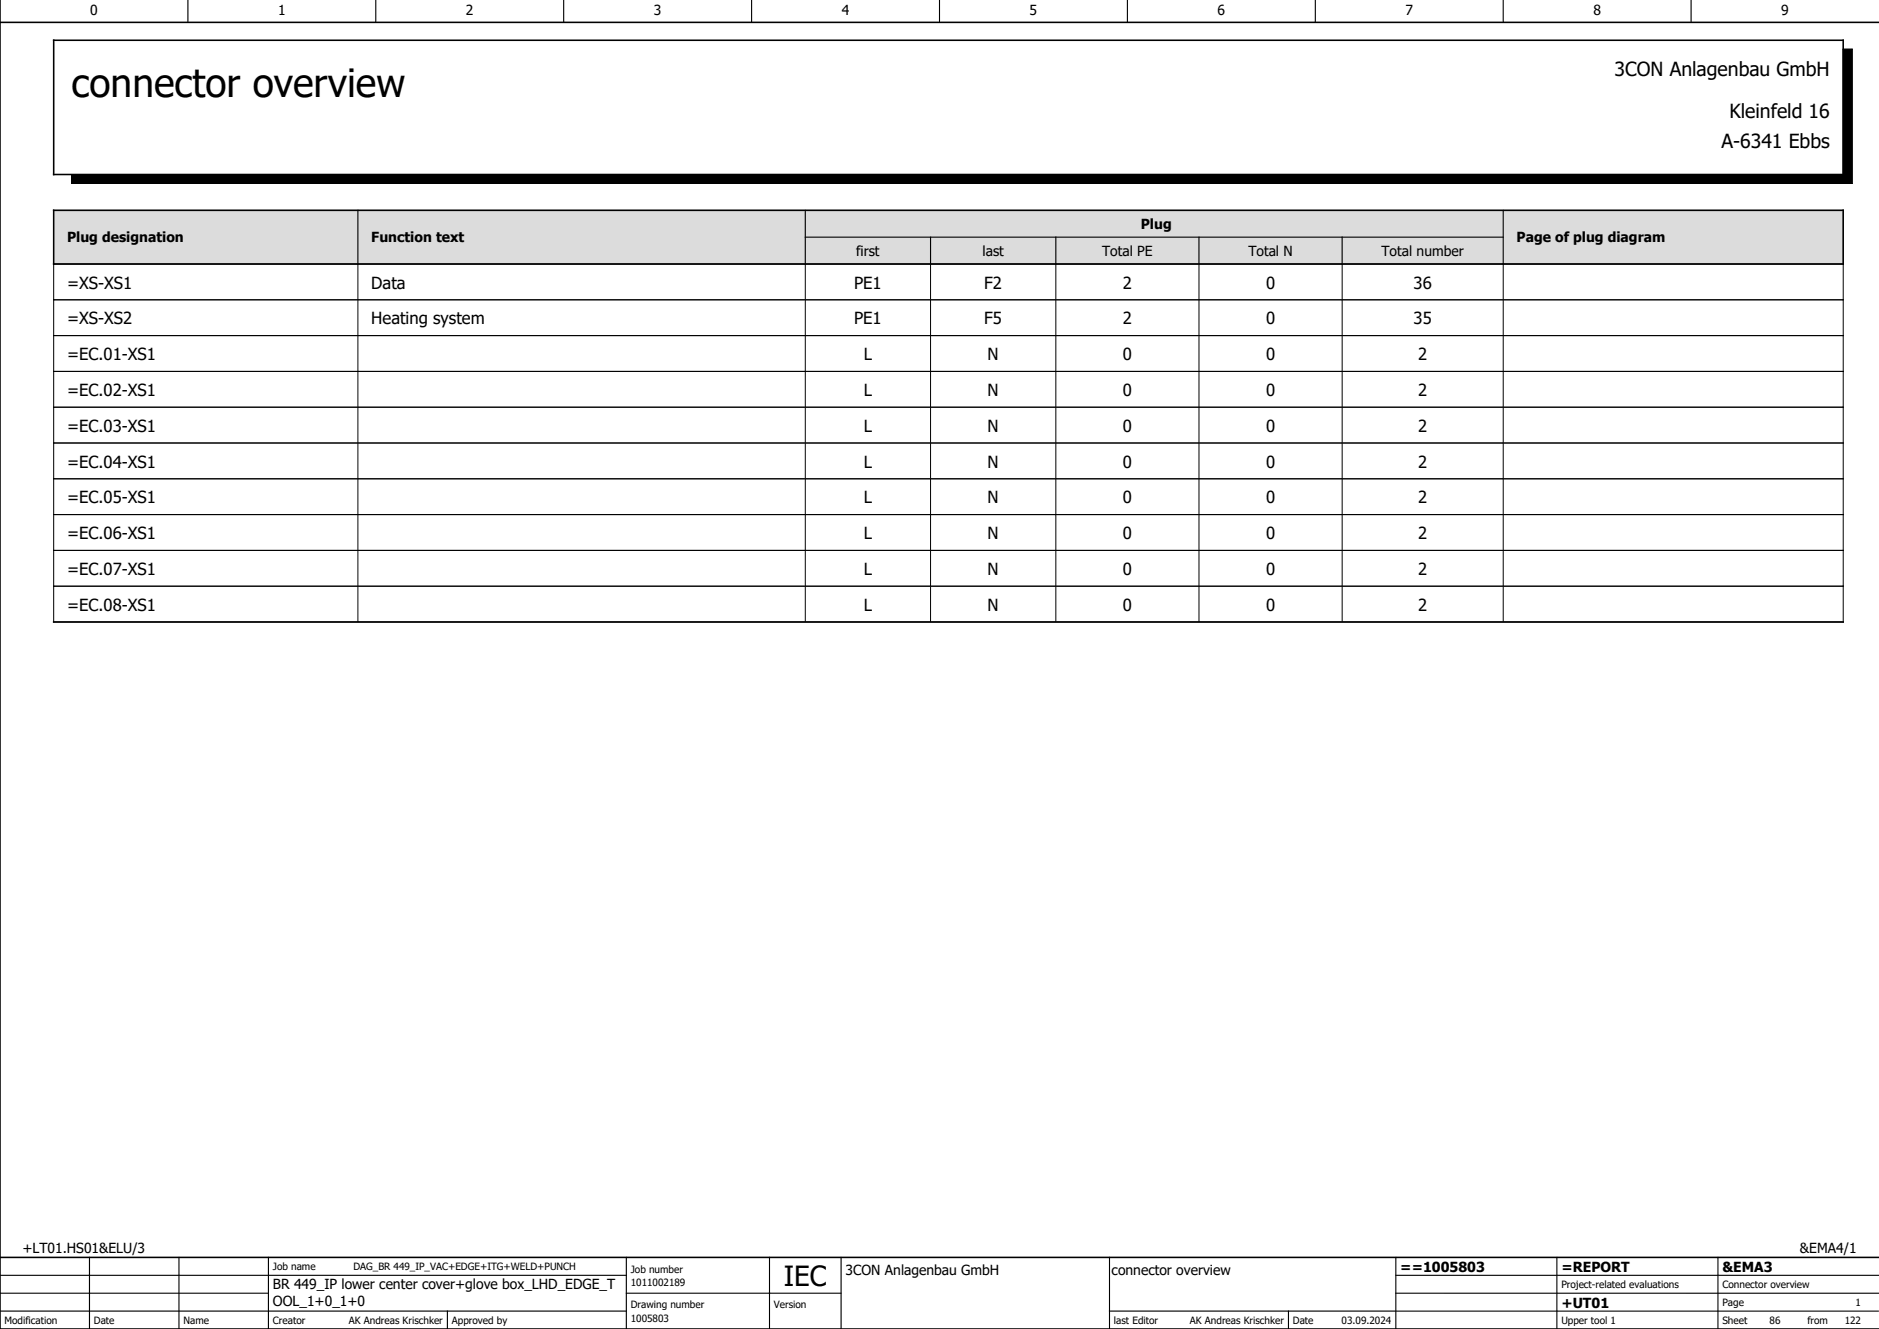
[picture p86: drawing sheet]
<svg xmlns="http://www.w3.org/2000/svg" width="420mm" height="297mm" viewBox="0 0 420 297" stroke-linecap="round" stroke-linejoin="round" font-family="sans-serif">
<defs><g id="words">
<text font-size="8.7" x="16" y="21.7">connector overview</text>
<text font-size="6.2" x="175.2" y="287.5">IEC</text>
<g font-size="4.3">
<text x="360.9" y="17">3CON Anlagenbau GmbH</text>
<text x="386.6" y="26.4">Kleinfeld 16</text>
<text x="384.8" y="33">A-6341 Ebbs</text>
</g>
<g font-size="3.7">
<text x="15" y="64.5">=XS-XS1</text>
<text x="83" y="64.5">Data</text>
<text x="190.9" y="64.5">PE1</text>
<text x="220" y="64.5">F2</text>
<text x="251" y="64.5">2</text>
<text x="283" y="64.5">0</text>
<text x="316" y="64.5">36</text>
<text x="15" y="72.5">=XS-XS2</text>
<text x="83" y="72.5">Heating system</text>
<text x="190.9" y="72.5">PE1</text>
<text x="220" y="72.5">F5</text>
<text x="251" y="72.5">2</text>
<text x="283" y="72.5">0</text>
<text x="316" y="72.5">35</text>
<text x="15" y="80.5">=EC.01-XS1</text>
<text x="193.1" y="80.5">L</text>
<text x="220.8" y="80.5">N</text>
<text x="251" y="80.5">0</text>
<text x="283" y="80.5">0</text>
<text x="317" y="80.5">2</text>
<text x="15" y="88.5">=EC.02-XS1</text>
<text x="193.1" y="88.5">L</text>
<text x="220.8" y="88.5">N</text>
<text x="251" y="88.5">0</text>
<text x="283" y="88.5">0</text>
<text x="317" y="88.5">2</text>
<text x="15" y="96.5">=EC.03-XS1</text>
<text x="193.1" y="96.5">L</text>
<text x="220.8" y="96.5">N</text>
<text x="251" y="96.5">0</text>
<text x="283" y="96.5">0</text>
<text x="317" y="96.5">2</text>
<text x="15" y="104.5">=EC.04-XS1</text>
<text x="193.1" y="104.5">L</text>
<text x="220.8" y="104.5">N</text>
<text x="251" y="104.5">0</text>
<text x="283" y="104.5">0</text>
<text x="317" y="104.5">2</text>
<text x="15" y="112.5">=EC.05-XS1</text>
<text x="193.1" y="112.5">L</text>
<text x="220.8" y="112.5">N</text>
<text x="251" y="112.5">0</text>
<text x="283" y="112.5">0</text>
<text x="317" y="112.5">2</text>
<text x="15" y="120.5">=EC.06-XS1</text>
<text x="193.1" y="120.5">L</text>
<text x="220.8" y="120.5">N</text>
<text x="251" y="120.5">0</text>
<text x="283" y="120.5">0</text>
<text x="317" y="120.5">2</text>
<text x="15" y="128.5">=EC.07-XS1</text>
<text x="193.1" y="128.5">L</text>
<text x="220.8" y="128.5">N</text>
<text x="251" y="128.5">0</text>
<text x="283" y="128.5">0</text>
<text x="317" y="128.5">2</text>
<text x="15" y="136.5">=EC.08-XS1</text>
<text x="193.1" y="136.5">L</text>
<text x="220.8" y="136.5">N</text>
<text x="251" y="136.5">0</text>
<text x="283" y="136.5">0</text>
<text x="317" y="136.5">2</text>
</g>
<g font-size="3.1">
<text x="20.2" y="3.4">0</text>
<text x="62.2" y="3.4">1</text>
<text x="104.2" y="3.4">2</text>
<text x="146.2" y="3.4">3</text>
<text x="188.2" y="3.4">4</text>
<text x="230.2" y="3.4">5</text>
<text x="272.2" y="3.4">6</text>
<text x="314.2" y="3.4">7</text>
<text x="356.2" y="3.4">8</text>
<text x="398.2" y="3.4">9</text>
<text x="255" y="51.1">Plug</text>
<text x="15" y="54.1">Plug designation</text>
<text x="83" y="54.1">Function text</text>
<text x="191.4" y="57.2">first</text>
<text x="219.6" y="57.2">last</text>
<text x="246.3" y="57.2">Total PE</text>
<text x="279" y="57.2">Total N</text>
<text x="308.8" y="57.2">Total number</text>
<text x="339" y="54.1">Page of plug diagram</text>
<text x="5" y="280">+LT01.HS01&amp;ELU/3</text>
<text x="402.3" y="280">&amp;EMA4/1</text>
<text x="189" y="285">3CON Anlagenbau GmbH</text>
<text x="248.5" y="284.9">connector overview</text>
<text x="313" y="284.2">==1005803</text>
<text x="349" y="284.2">=REPORT</text>
<text x="385" y="284.2">&amp;EMA3</text>
<text x="61" y="288">BR 449_IP lower center cover+glove box_LHD_EDGE_T</text>
<text x="61" y="291.8">OOL_1+0_1+0</text>
<text x="349" y="292.2">+UT01</text>
</g>
<g font-size="2.2">
<text x="61" y="283.9">Job name</text>
<text x="79" y="283.9">DAG_BR 449_IP_VAC+EDGE+ITG+WELD+PUNCH</text>
<text x="141" y="287.4">1011002189</text>
<text x="141" y="284.4">Job number</text>
<text x="349" y="287.9">Project-related evaluations</text>
<text x="385" y="287.9">Connector overview</text>
<text x="141" y="292.4">Drawing number</text>
<text x="173" y="292.4">Version</text>
<text x="385" y="291.9">Page</text>
<text x="414.8" y="291.9">1</text>
<text x="1" y="295.9">Modification</text>
<text x="21" y="295.9">Date</text>
<text x="41" y="295.9">Name</text>
<text x="61" y="295.9">Creator</text>
<text x="78" y="295.9">AK Andreas Krischker</text>
<text x="101" y="295.9">Approved by</text>
<text x="141" y="295.4">1005803</text>
<text x="249" y="295.9">last Editor</text>
<text x="266" y="295.9">AK Andreas Krischker</text>
<text x="289" y="295.9">Date</text>
<text x="299.9" y="295.9">03.09.2024</text>
<text x="349" y="295.9">Upper tool 1</text>
<text x="385" y="295.9">Sheet</text>
<text x="395.6" y="295.9">86</text>
<text x="404" y="295.9">from</text>
<text x="412.3" y="295.9">122</text>
</g>
</g></defs>
<g fill="none" stroke="#000" stroke-width=".25">
<path d="M42 0v5M84 0v5M126 0v5M168 0v5M210 0v5M252 0v5M294 0v5M336 0v5M378 0v5M80 47v12M180 47v12M180 53h156"/>
<path d="M208 53v6M236 53v6M268 53v6M300 53v6M336 47v12M0 293h140M0 289h60M0 285h140M20 281v16M40 281v16M60 281v16M100 293v3.9"/>
<path d="M140 289h48M140 281v16M172 281v16M188 281v16M248 293h171.9M248 281v16M288 293v3.9M312 289h107.9M312 281v16M348 281v16M384 281v16M420 285h-108"/>
</g>
<path d="M0 0v297h420M0 5h420M12 9h400v30h-400zM12 47h400v12h-400zM12 139h400M0 281h420" fill="none" stroke="#000" stroke-width=".35"/>
<path d="M16 39h396v2h-396zM412 11h2v30h-2z" fill="#000" stroke="#000" stroke-width=".22"/>
<g fill="none" stroke="#000" stroke-width=".22">
<path d="M412 39h-396v2h398v-30h-2v30M12 59h400v80h-400zM80 59.1v7.7M180 59.1v7.7M208 59.1v7.7M236 59.1v7.7M268 59.1v7.7M300 59.1v7.7M336 59.1v7.7M12 67h400M12 75h400M80 67.2v7.6"/>
<path d="M80 75.2v7.7M180 67.2v7.6M180 75.2v7.7M208 67.2v7.6M208 75.2v7.7M236 67.2v7.6M236 75.2v7.7M268 67.2v7.6M268 75.2v7.7M300 67.2v7.6M300 75.2v7.7M336 67.2v7.6"/>
<path d="M336 75.2v7.7M12 83h400M12 91h400M12 99h400M80 83.2v7.7M80 91.2v7.7M80 99.1v7.8M180 83.2v7.7M180 91.2v7.7M180 99.1v7.8M208 83.2v7.7M208 91.2v7.7"/>
<path d="M208 99.1v7.8M236 83.2v7.7M236 91.2v7.7M236 99.1v7.8M268 83.2v7.7M268 91.2v7.7M268 99.1v7.8M300 83.2v7.7M300 91.2v7.7M300 99.1v7.8M336 83.2v7.7M336 91.2v7.7"/>
<path d="M336 99.1v7.8M12 107h400M12 115h400M80 107.2v7.6M80 115.2v7.6M180 107.2v7.6M180 115.2v7.6M208 107.2v7.6M208 115.2v7.6M236 107.2v7.6M236 115.2v7.6M268 107.2v7.6"/>
<path d="M268 115.2v7.6M300 107.2v7.6M300 115.2v7.6M336 107.2v7.6M336 115.2v7.6M12 123h400M12 131h400M80 123.2v7.7M80 131.2v7.7M180 123.2v7.7M180 131.2v7.7M208 123.2v7.7"/>
<path d="M208 131.2v7.7M236 123.2v7.7M236 131.2v7.7M268 123.2v7.7M268 131.2v7.7M300 123.2v7.7M300 131.2v7.7M336 123.2v7.7M336 131.2v7.7"/>
</g>
<path d="M12 47h400v12h-400z" fill="#dcdcdc" stroke="#dcdcdc" stroke-width=".22"/>
<path d="M12 47h400v12h-400z" fill="none" stroke="#dcdcdc" stroke-width=".22"/>
<use href="#words"/>
</svg>
